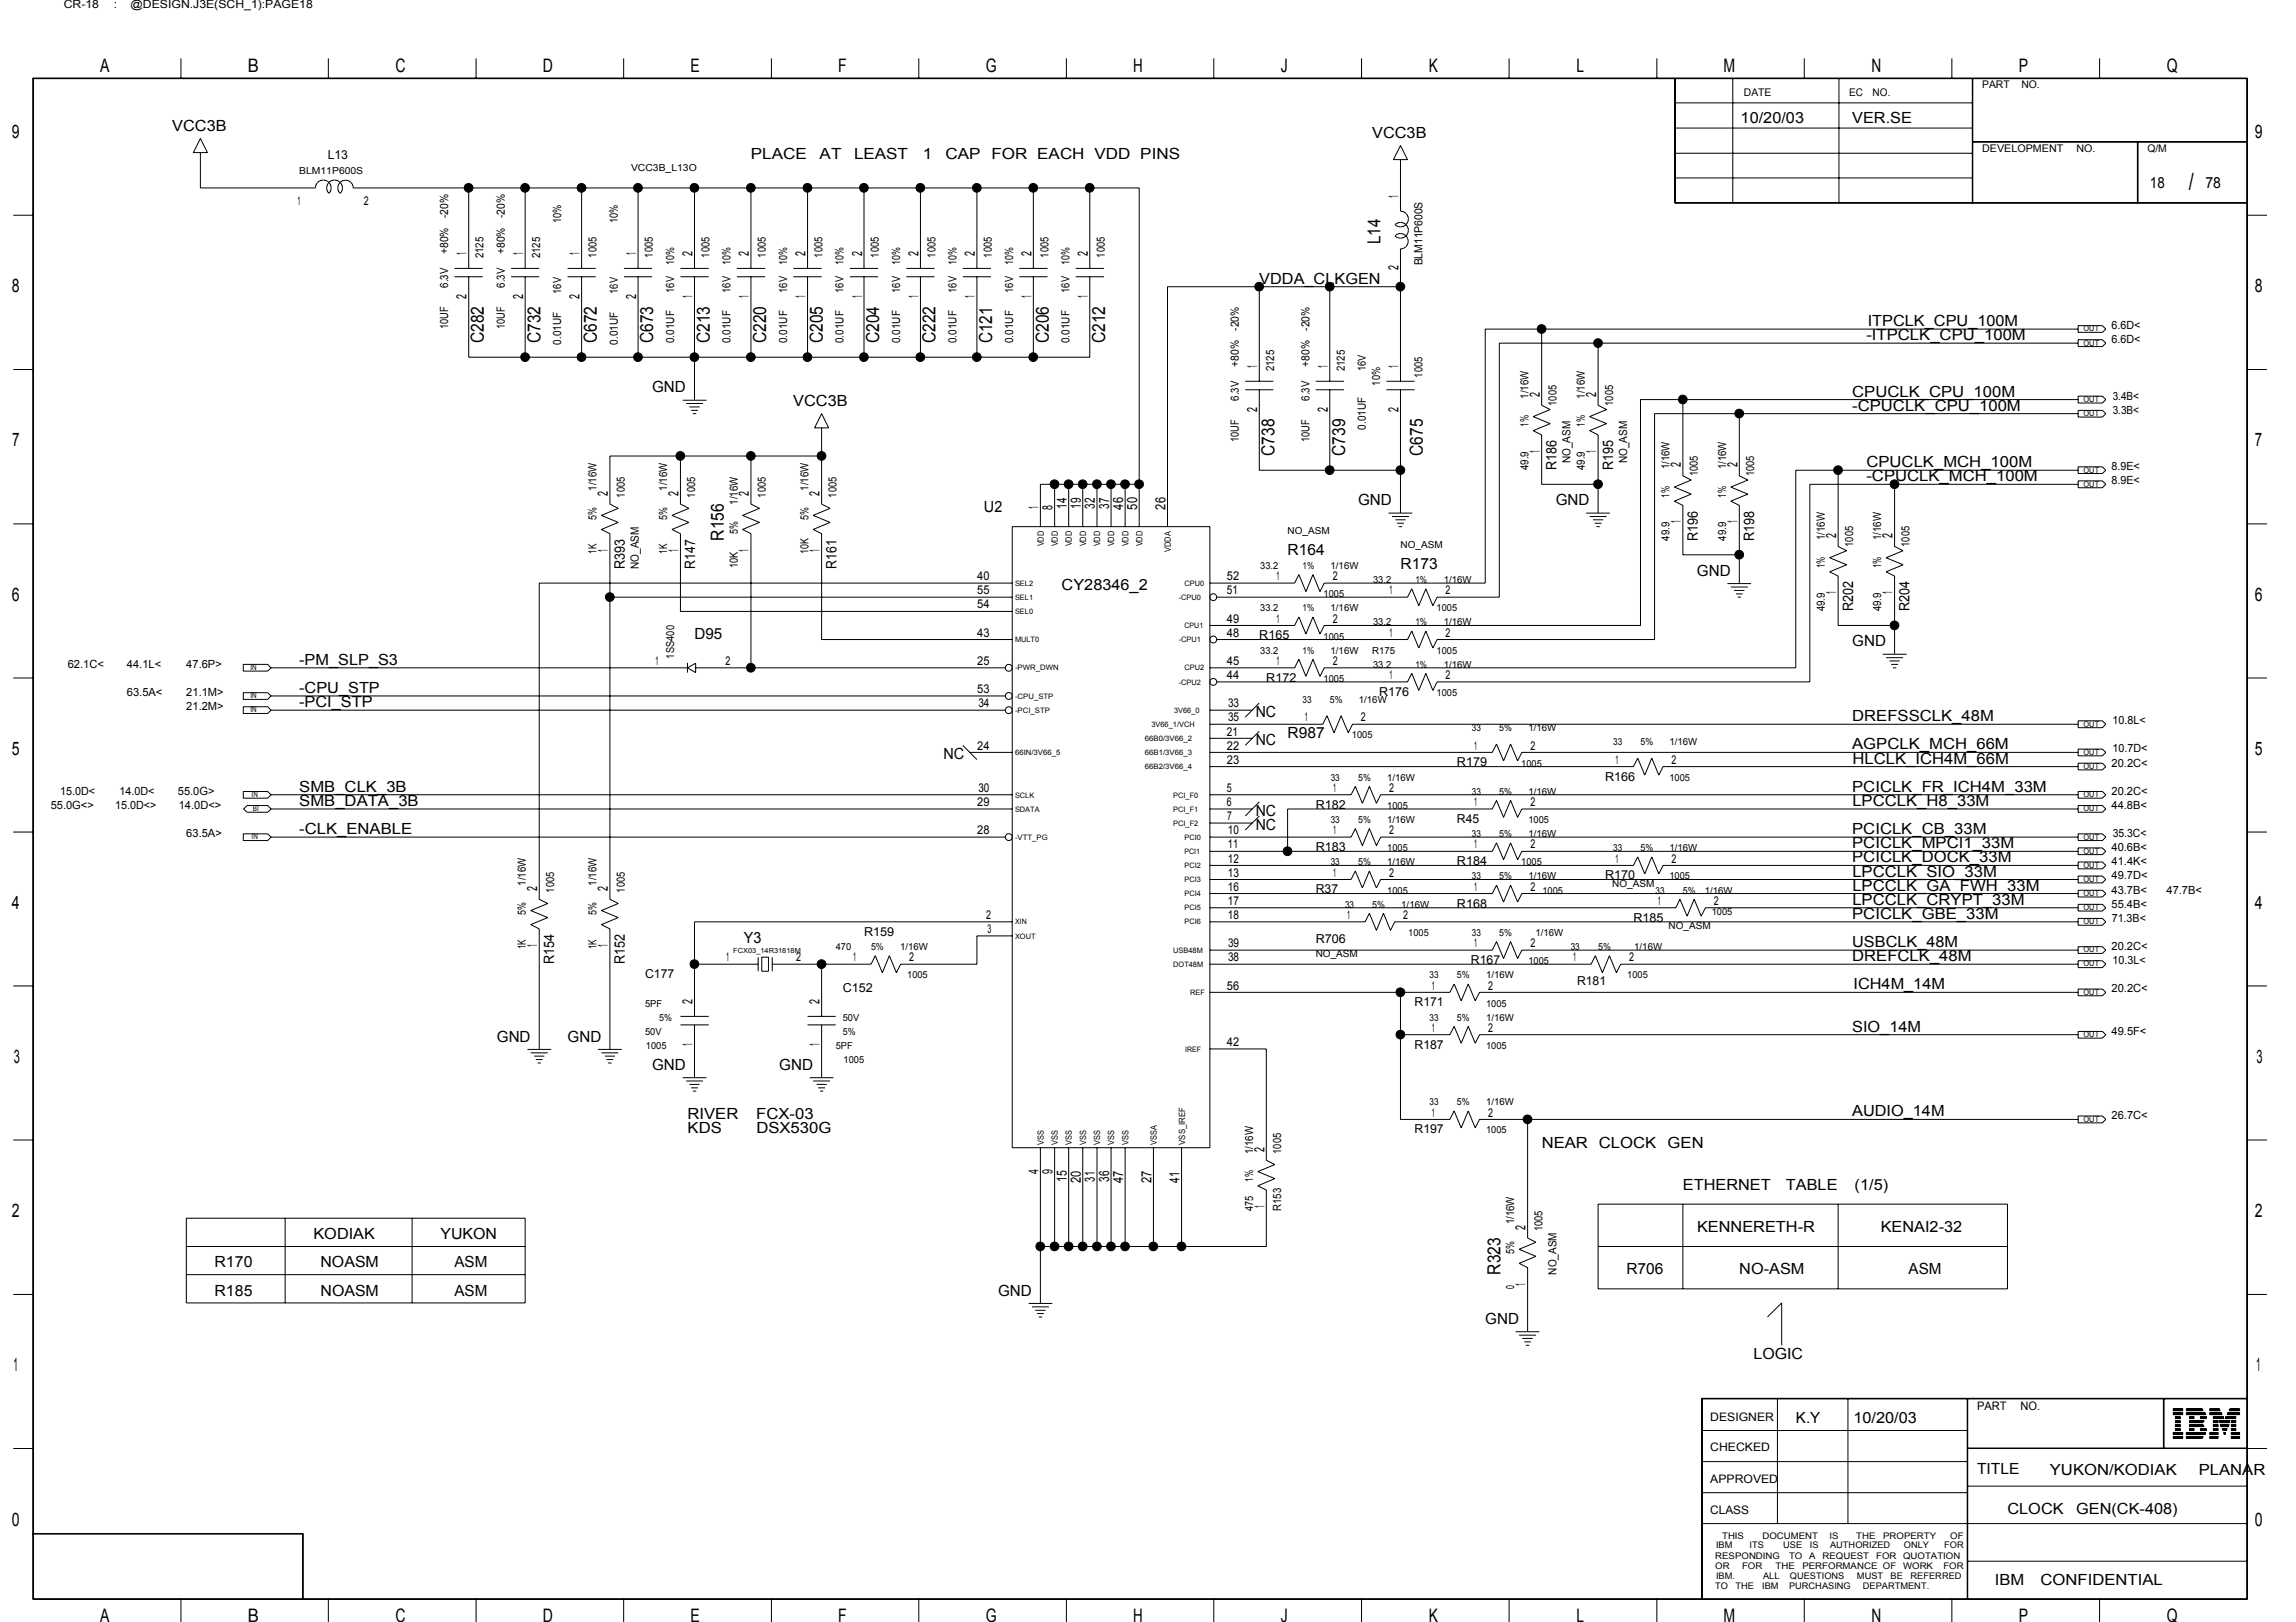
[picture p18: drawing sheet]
<svg xmlns="http://www.w3.org/2000/svg" width="297mm" height="210mm" viewBox="0 0 297 210" stroke-linecap="round" stroke-linejoin="round" font-family="sans-serif">
<defs><g id="words">
<text font-size="3.1" x="283.2" y="24.6">/</text>
<g font-size="2.4">
<text x="13" y="9.4">A</text>
<text x="32" y="9.4">B</text>
<text x="51.2" y="9.4">C</text>
<text x="70.2" y="9.4">D</text>
<text x="89.3" y="9.4">E</text>
<text x="108.4" y="9.4">F</text>
<text x="127.5" y="9.4">G</text>
<text x="146.6" y="9.4">H</text>
<text x="165.7" y="9.4">J</text>
<text x="184.8" y="9.4">K</text>
<text x="203.9" y="9.4">L</text>
<text x="223" y="9.4">M</text>
<text x="242.1" y="9.4">N</text>
<text x="261.2" y="9.4">P</text>
<text x="280.3" y="9.4">Q</text>
<text x="1.5" y="17.9">9</text>
<text x="291.7" y="17.9">9</text>
<text x="1.5" y="37.8">8</text>
<text x="291.7" y="37.8">8</text>
<text x="1.6" y="57.8">7</text>
<text x="291.7" y="57.8">7</text>
<text x="1.5" y="77.7">6</text>
<text x="291.7" y="77.7">6</text>
<text x="1.5" y="97.7">5</text>
<text x="291.7" y="97.7">5</text>
<text x="1.5" y="117.6">4</text>
<text x="291.7" y="117.6">4</text>
<text x="1.8" y="137.5">3</text>
<text x="291.9" y="137.5">3</text>
<text x="1.5" y="157.5">2</text>
<text x="291.7" y="157.5">2</text>
<text x="1.8" y="177.5">1</text>
<text x="291.9" y="177.5">1</text>
<text x="1.5" y="197.4">0</text>
<text x="291.7" y="197.4">0</text>
<text x="13" y="209.9">A</text>
<text x="32" y="209.9">B</text>
<text x="51.2" y="209.9">C</text>
<text x="70.2" y="209.9">D</text>
<text x="89.3" y="209.9">E</text>
<text x="108.4" y="209.9">F</text>
<text x="127.5" y="209.9">G</text>
<text x="146.6" y="209.9">H</text>
<text x="165.7" y="209.9">J</text>
<text x="184.8" y="209.9">K</text>
<text x="203.9" y="209.9">L</text>
<text x="223" y="209.9">M</text>
<text x="242.1" y="209.9">N</text>
<text x="261.2" y="209.9">P</text>
<text x="280.3" y="209.9">Q</text>
</g>
<g font-size="2.3">
<text x="178.6" y="31.6" transform="rotate(-90 178.6 31.6)">L14</text>
<text x="62.6" y="44.4" transform="rotate(-90 62.6 44.4)">C282</text>
<text x="69.9" y="44.4" transform="rotate(-90 69.9 44.4)">C732</text>
<text x="77.2" y="44.4" transform="rotate(-90 77.2 44.4)">C672</text>
<text x="84.5" y="44.4" transform="rotate(-90 84.5 44.4)">C673</text>
<text x="91.8" y="44.4" transform="rotate(-90 91.8 44.4)">C213</text>
<text x="99.1" y="44.4" transform="rotate(-90 99.1 44.4)">C220</text>
<text x="106.4" y="44.4" transform="rotate(-90 106.4 44.4)">C205</text>
<text x="113.7" y="44.4" transform="rotate(-90 113.7 44.4)">C204</text>
<text x="121" y="44.4" transform="rotate(-90 121 44.4)">C222</text>
<text x="128.4" y="44.4" transform="rotate(-90 128.4 44.4)">C121</text>
<text x="135.7" y="44.4" transform="rotate(-90 135.7 44.4)">C206</text>
<text x="143" y="44.4" transform="rotate(-90 143 44.4)">C212</text>
<text x="164.9" y="59" transform="rotate(-90 164.9 59)">C738</text>
<text x="174" y="59" transform="rotate(-90 174 59)">C739</text>
<text x="184.1" y="59" transform="rotate(-90 184.1 59)">C675</text>
<text x="93.7" y="70" transform="rotate(-90 93.7 70)">R156</text>
<text x="194.1" y="165" transform="rotate(-90 194.1 165)">R323</text>
</g>
<g font-size="2">
<text x="22.3" y="17">VCC3B</text>
<text x="177.5" y="17.9">VCC3B</text>
<text x="225.2" y="15.9">10/20/03</text>
<text x="239.6" y="15.9">VER.SE</text>
<text x="97.2" y="20.6">PLACE</text>
<text x="106" y="20.6">AT</text>
<text x="110.5" y="20.6">LEAST</text>
<text x="119.4" y="20.6">1</text>
<text x="122.3" y="20.6">CAP FOR EACH VDD PINS</text>
<text x="278.1" y="24.3">18</text>
<text x="285.3" y="24.3">78</text>
<text x="162.9" y="36.7">VDDA_CLKGEN</text>
<text x="241.5" y="44">-ITPCLK_CPU_100M</text>
<text x="241.6" y="42.2">ITPCLK_CPU_100M</text>
<text x="84.4" y="50.8">GND</text>
<text x="102.6" y="52.6">VCC3B</text>
<text x="239.6" y="51.3">CPUCLK_CPU_100M</text>
<text x="239.6" y="53.1">-CPUCLK_CPU_100M</text>
<text x="175.7" y="65.4">GND</text>
<text x="201.3" y="65.4">GND</text>
<text x="241.5" y="60.5">CPUCLK_MCH_100M</text>
<text x="241.5" y="62.3">-CPUCLK_MCH_100M</text>
<text x="127.3" y="66.3">U2</text>
<text x="166.6" y="71.8">R164</text>
<text x="137.3" y="76.3">CY28346_2</text>
<text x="181.2" y="73.6">R173</text>
<text x="219.5" y="74.5">GND</text>
<text x="89.8" y="82.7">D95</text>
<text x="239.6" y="83.7">GND</text>
<text x="38.7" y="89.7">-CPU_STP</text>
<text x="38.7" y="86">-PM_SLP_S3</text>
<text x="38.7" y="91.5">-PCI_STP</text>
<text x="162.5" y="92.8">NC</text>
<text x="166.6" y="95.5">R987</text>
<text x="239.6" y="93.3">DREFSSCLK_48M</text>
<text x="122" y="98.2">NC</text>
<text x="162.5" y="96.4">NC</text>
<text x="239.6" y="97">AGPCLK_MCH_66M</text>
<text x="239.6" y="98.8">HLCLK_ICH4M_66M</text>
<text x="38.7" y="107.9">-CLK_ENABLE</text>
<text x="38.7" y="104.3">SMB_DATA_3B</text>
<text x="38.7" y="102.5">SMB_CLK_3B</text>
<text x="162.5" y="105.5">NC</text>
<text x="162.5" y="107.4">NC</text>
<text x="239.6" y="108">PCICLK_CB_33M</text>
<text x="239.6" y="102.5">PCICLK_FR_ICH4M_33M</text>
<text x="239.6" y="104.3">LPCCLK_H8_33M</text>
<text x="239.6" y="111.6">PCICLK_DOCK_33M</text>
<text x="239.6" y="109.8">PCICLK_MPCI1_33M</text>
<text x="239.6" y="113.4">LPCCLK_SIO_33M</text>
<text x="239.6" y="118.9">PCICLK_GBE_33M</text>
<text x="239.6" y="115.3">LPCCLK_GA_FWH_33M</text>
<text x="239.6" y="117.1">LPCCLK_CRYPT_33M</text>
<text x="96.2" y="122">Y3</text>
<text x="239.6" y="122.6">USBCLK_48M</text>
<text x="239.6" y="124.4">DREFCLK_48M</text>
<text x="239.8" y="128">ICH4M_14M</text>
<text x="64.3" y="134.8">GND</text>
<text x="73.4" y="134.8">GND</text>
<text x="239.6" y="133.5">SIO_14M</text>
<text x="84.4" y="138.5">GND</text>
<text x="100.8" y="138.5">GND</text>
<text x="88.9" y="144.8">RIVER</text>
<text x="89" y="146.7">KDS</text>
<text x="97.8" y="144.8">FCX-03</text>
<text x="97.8" y="146.7">DSX530G</text>
<text x="199.5" y="148.5">NEAR</text>
<text x="206.9" y="148.5">CLOCK</text>
<text x="215.7" y="148.5">GEN</text>
<text x="239.6" y="144.5">AUDIO_14M</text>
<text x="217.7" y="154">ETHERNET</text>
<text x="231.1" y="154">TABLE</text>
<text x="239.9" y="154">(1/5)</text>
<text x="40.6" y="160.4">KODIAK</text>
<text x="57" y="160.4">YUKON</text>
<text x="219.6" y="159.4">KENNERETH-R</text>
<text x="243.3" y="159.4">KENAI2-32</text>
<text x="27.7" y="167.7">R185</text>
<text x="27.7" y="164">R170</text>
<text x="41.5" y="164">NOASM</text>
<text x="41.5" y="167.7">NOASM</text>
<text x="58.8" y="164">ASM</text>
<text x="58.8" y="167.7">ASM</text>
<text x="129.1" y="167.7">GND</text>
<text x="210.4" y="164.9">R706</text>
<text x="225" y="164.9">NO-ASM</text>
<text x="246.9" y="164.9">ASM</text>
<text x="192.1" y="171.3">GND</text>
<text x="226.9" y="175.9">LOGIC</text>
<text x="232.3" y="184.1">K.Y</text>
<text x="239.8" y="184.1">10/20/03</text>
<text x="255.8" y="190.8">TITLE</text>
<text x="265.2" y="190.9">YUKON/KODIAK</text>
<text x="284.5" y="190.9">PLANAR</text>
<text x="259.7" y="196">CLOCK</text>
<text x="268.6" y="196">GEN(CK-408)</text>
<text x="258.1" y="205.1">IBM</text>
<text x="264" y="205.1">CONFIDENTIAL</text>
</g>
<g font-size="1.9">
<text x="201.4" y="60.9" transform="rotate(-90 201.4 60.9)">R186</text>
<text x="208.7" y="60.9" transform="rotate(-90 208.7 60.9)">R195</text>
<text x="219.6" y="70" transform="rotate(-90 219.6 70)">R196</text>
<text x="226.9" y="70" transform="rotate(-90 226.9 70)">R198</text>
<text x="80.8" y="73.6" transform="rotate(-90 80.8 73.6)">R393</text>
<text x="90" y="73.6" transform="rotate(-90 90 73.6)">R147</text>
<text x="108.2" y="73.6" transform="rotate(-90 108.2 73.6)">R161</text>
<text x="239.7" y="79.1" transform="rotate(-90 239.7 79.1)">R202</text>
<text x="247" y="79.1" transform="rotate(-90 247 79.1)">R204</text>
<text x="71.7" y="124.8" transform="rotate(-90 71.7 124.8)">R154</text>
<text x="80.8" y="124.8" transform="rotate(-90 80.8 124.8)">R152</text>
</g>
<g font-size="1.8">
<text x="180.9" y="25.7" transform="rotate(-90 180.9 25.7)">1</text>
<text x="60.4" y="33" transform="rotate(-90 60.4 33)">1</text>
<text x="67.7" y="33" transform="rotate(-90 67.7 33)">1</text>
<text x="75" y="33" transform="rotate(-90 75 33)">1</text>
<text x="82.3" y="33" transform="rotate(-90 82.3 33)">1</text>
<text x="89.6" y="33.1" transform="rotate(-90 89.6 33.1)">2</text>
<text x="96.9" y="33.1" transform="rotate(-90 96.9 33.1)">2</text>
<text x="104.2" y="33.1" transform="rotate(-90 104.2 33.1)">2</text>
<text x="111.5" y="33.1" transform="rotate(-90 111.5 33.1)">2</text>
<text x="118.8" y="33.1" transform="rotate(-90 118.8 33.1)">2</text>
<text x="126.1" y="33.1" transform="rotate(-90 126.1 33.1)">2</text>
<text x="133.4" y="33.1" transform="rotate(-90 133.4 33.1)">2</text>
<text x="140.7" y="33.1" transform="rotate(-90 140.7 33.1)">2</text>
<text x="180.9" y="35" transform="rotate(-90 180.9 35)">2</text>
<text x="60.4" y="38.6" transform="rotate(-90 60.4 38.6)">2</text>
<text x="67.7" y="38.6" transform="rotate(-90 67.7 38.6)">2</text>
<text x="75" y="38.6" transform="rotate(-90 75 38.6)">2</text>
<text x="82.3" y="38.6" transform="rotate(-90 82.3 38.6)">2</text>
<text x="89.6" y="38.5" transform="rotate(-90 89.6 38.5)">1</text>
<text x="96.9" y="38.5" transform="rotate(-90 96.9 38.5)">1</text>
<text x="104.2" y="38.5" transform="rotate(-90 104.2 38.5)">1</text>
<text x="111.5" y="38.5" transform="rotate(-90 111.5 38.5)">1</text>
<text x="118.8" y="38.5" transform="rotate(-90 118.8 38.5)">1</text>
<text x="126.1" y="38.5" transform="rotate(-90 126.1 38.5)">1</text>
<text x="133.4" y="38.5" transform="rotate(-90 133.4 38.5)">1</text>
<text x="140.7" y="38.5" transform="rotate(-90 140.7 38.5)">1</text>
<text x="162.7" y="47.6" transform="rotate(-90 162.7 47.6)">1</text>
<text x="171.8" y="47.6" transform="rotate(-90 171.8 47.6)">1</text>
<text x="180.9" y="47.6" transform="rotate(-90 180.9 47.6)">1</text>
<text x="162.7" y="53.3" transform="rotate(-90 162.7 53.3)">2</text>
<text x="171.8" y="53.3" transform="rotate(-90 171.8 53.3)">2</text>
<text x="180.9" y="53.3" transform="rotate(-90 180.9 53.3)">2</text>
<text x="199.2" y="51.4" transform="rotate(-90 199.2 51.4)">2</text>
<text x="206.5" y="51.4" transform="rotate(-90 206.5 51.4)">2</text>
<text x="199.2" y="58.6" transform="rotate(-90 199.2 58.6)">1</text>
<text x="206.5" y="58.6" transform="rotate(-90 206.5 58.6)">1</text>
<text x="78.6" y="64.1" transform="rotate(-90 78.6 64.1)">2</text>
<text x="87.8" y="64.1" transform="rotate(-90 87.8 64.1)">2</text>
<text x="96.9" y="64.1" transform="rotate(-90 96.9 64.1)">2</text>
<text x="106" y="64.1" transform="rotate(-90 106 64.1)">2</text>
<text x="134.3" y="65.8" transform="rotate(-90 134.3 65.8)">1</text>
<text x="136.2" y="66" transform="rotate(-90 136.2 66)">8</text>
<text x="138" y="65.8" transform="rotate(-90 138 65.8)">14</text>
<text x="139.8" y="65.8" transform="rotate(-90 139.8 65.8)">19</text>
<text x="141.6" y="65.8" transform="rotate(-90 141.6 65.8)">32</text>
<text x="143.5" y="65.8" transform="rotate(-90 143.5 65.8)">37</text>
<text x="145.3" y="66" transform="rotate(-90 145.3 66)">46</text>
<text x="147.1" y="66" transform="rotate(-90 147.1 66)">50</text>
<text x="150.8" y="66" transform="rotate(-90 150.8 66)">26</text>
<text x="217.4" y="60.5" transform="rotate(-90 217.4 60.5)">2</text>
<text x="224.8" y="60.5" transform="rotate(-90 224.8 60.5)">2</text>
<text x="78.6" y="71.4" transform="rotate(-90 78.6 71.4)">1</text>
<text x="87.8" y="71.4" transform="rotate(-90 87.8 71.4)">1</text>
<text x="96.9" y="71.4" transform="rotate(-90 96.9 71.4)">1</text>
<text x="106" y="71.4" transform="rotate(-90 106 71.4)">1</text>
<text x="217.4" y="67.7" transform="rotate(-90 217.4 67.7)">1</text>
<text x="224.8" y="67.7" transform="rotate(-90 224.8 67.7)">1</text>
<text x="237.6" y="69.6" transform="rotate(-90 237.6 69.6)">2</text>
<text x="244.9" y="69.6" transform="rotate(-90 244.9 69.6)">2</text>
<text x="237.6" y="76.9" transform="rotate(-90 237.6 76.9)">1</text>
<text x="244.9" y="76.9" transform="rotate(-90 244.9 76.9)">1</text>
<text x="69.5" y="115.3" transform="rotate(-90 69.5 115.3)">2</text>
<text x="78.6" y="115.3" transform="rotate(-90 78.6 115.3)">2</text>
<text x="69.5" y="122.5" transform="rotate(-90 69.5 122.5)">1</text>
<text x="78.6" y="122.5" transform="rotate(-90 78.6 122.5)">1</text>
<text x="89.6" y="129.9" transform="rotate(-90 89.6 129.9)">2</text>
<text x="106" y="129.9" transform="rotate(-90 106 129.9)">2</text>
<text x="89.6" y="135.3" transform="rotate(-90 89.6 135.3)">1</text>
<text x="106" y="135.3" transform="rotate(-90 106 135.3)">1</text>
<text x="163.6" y="149.1" transform="rotate(-90 163.6 149.1)">2</text>
<text x="134.3" y="151.9" transform="rotate(-90 134.3 151.9)">4</text>
<text x="136.2" y="151.9" transform="rotate(-90 136.2 151.9)">9</text>
<text x="138" y="152.9" transform="rotate(-90 138 152.9)">15</text>
<text x="139.8" y="153.1" transform="rotate(-90 139.8 153.1)">20</text>
<text x="141.6" y="152.9" transform="rotate(-90 141.6 152.9)">31</text>
<text x="143.5" y="152.9" transform="rotate(-90 143.5 152.9)">36</text>
<text x="145.3" y="153.1" transform="rotate(-90 145.3 153.1)">47</text>
<text x="149" y="153.1" transform="rotate(-90 149 153.1)">27</text>
<text x="152.6" y="153.1" transform="rotate(-90 152.6 153.1)">41</text>
<text x="163.6" y="156.3" transform="rotate(-90 163.6 156.3)">1</text>
<text x="197.4" y="159.1" transform="rotate(-90 197.4 159.1)">2</text>
<text x="197.4" y="166.4" transform="rotate(-90 197.4 166.4)">1</text>
</g>
<g font-size="1.6">
<text x="42.4" y="20.6">L13</text>
<text x="38.5" y="26.5">1</text>
<text x="47.1" y="26.5">2</text>
<text x="126.4" y="76.9">55</text>
<text x="126.4" y="75.1">40</text>
<text x="158.7" y="75.1">52</text>
<text x="158.7" y="76.9">51</text>
<text x="165.2" y="75.1">1</text>
<text x="172.4" y="75.1">2</text>
<text x="179.8" y="76.9">1</text>
<text x="187" y="76.9">2</text>
<text x="126.4" y="78.7">54</text>
<text x="126.4" y="82.4">43</text>
<text x="158.7" y="80.6">49</text>
<text x="158.7" y="82.4">48</text>
<text x="162.9" y="82.7">R165</text>
<text x="165.2" y="80.6">1</text>
<text x="172.4" y="80.6">2</text>
<text x="179.8" y="82.4">1</text>
<text x="187" y="82.4">2</text>
<text x="84.8" y="86">1</text>
<text x="93.9" y="86">2</text>
<text x="126.4" y="89.7">53</text>
<text x="126.4" y="86">25</text>
<text x="158.7" y="86">45</text>
<text x="158.7" y="87.9">44</text>
<text x="163.8" y="88.2">R172</text>
<text x="165.2" y="86">1</text>
<text x="172.4" y="86">2</text>
<text x="179.8" y="87.9">1</text>
<text x="187" y="87.9">2</text>
<text x="126.6" y="91.5">34</text>
<text x="158.7" y="95.2">21</text>
<text x="158.9" y="91.5">33</text>
<text x="158.9" y="93.4">35</text>
<text x="168.8" y="93.4">1</text>
<text x="176.1" y="93.4">2</text>
<text x="178.4" y="90">R176</text>
<text x="126.4" y="97">24</text>
<text x="158.7" y="98.8">23</text>
<text x="158.7" y="97">22</text>
<text x="188.5" y="99.2">R179</text>
<text x="190.7" y="97">1</text>
<text x="198" y="97">2</text>
<text x="207.7" y="101">R166</text>
<text x="209" y="98.8">1</text>
<text x="216.3" y="98.8">2</text>
<text x="126.4" y="104.3">29</text>
<text x="126.4" y="108">28</text>
<text x="126.6" y="102.5">30</text>
<text x="158.7" y="104.3">6</text>
<text x="158.7" y="102.5">5</text>
<text x="158.7" y="106.2">7</text>
<text x="158.9" y="108">10</text>
<text x="170.2" y="104.7">R182</text>
<text x="172.5" y="102.5">1</text>
<text x="172.5" y="108">1</text>
<text x="179.7" y="102.5">2</text>
<text x="179.7" y="108">2</text>
<text x="188.5" y="106.5">R45</text>
<text x="190.7" y="104.3">1</text>
<text x="198" y="104.3">2</text>
<text x="158.9" y="113.5">13</text>
<text x="158.9" y="111.6">12</text>
<text x="158.9" y="109.8">11</text>
<text x="170.2" y="110.2">R183</text>
<text x="172.5" y="113.5">1</text>
<text x="179.7" y="113.5">2</text>
<text x="188.5" y="112">R184</text>
<text x="190.7" y="109.8">1</text>
<text x="198" y="109.8">2</text>
<text x="207.7" y="113.8">R170</text>
<text x="209" y="111.6">1</text>
<text x="216.3" y="111.6">2</text>
<text x="127.6" y="118.9">2</text>
<text x="158.9" y="118.9">18</text>
<text x="158.9" y="117.1">17</text>
<text x="158.9" y="115.3">16</text>
<text x="170.2" y="115.6">R37</text>
<text x="174.3" y="118.9">1</text>
<text x="181.5" y="118.9">2</text>
<text x="188.5" y="117.5">R168</text>
<text x="190.7" y="115.3">1</text>
<text x="198" y="115.3">2</text>
<text x="211.3" y="119.3">R185</text>
<text x="214.5" y="117.1">1</text>
<text x="221.7" y="117.1">2</text>
<text x="93.9" y="124.4">1</text>
<text x="103" y="124.4">2</text>
<text x="110.4" y="124.4">1</text>
<text x="111.8" y="121.1">R159</text>
<text x="117.6" y="124.4">2</text>
<text x="127.7" y="120.8">3</text>
<text x="158.9" y="122.6">39</text>
<text x="158.9" y="124.4">38</text>
<text x="170.2" y="122">R706</text>
<text x="190.3" y="124.8">R167</text>
<text x="190.7" y="122.6">1</text>
<text x="198" y="122.6">2</text>
<text x="203.5" y="124.4">1</text>
<text x="210.8" y="124.4">2</text>
<text x="83.5" y="126.6">C177</text>
<text x="109" y="128.4">C152</text>
<text x="158.7" y="128.1">56</text>
<text x="183" y="130.2">R171</text>
<text x="185.2" y="128.1">1</text>
<text x="192.5" y="128.1">2</text>
<text x="204" y="127.5">R181</text>
<text x="158.7" y="135.4">42</text>
<text x="183" y="135.7">R187</text>
<text x="185.2" y="133.5">1</text>
<text x="192.5" y="133.5">2</text>
<text x="183" y="146.7">R197</text>
<text x="185.2" y="144.5">1</text>
<text x="192.5" y="144.5">2</text>
</g>
<g font-size="1.5">
<text x="8.3" y="1">CR-18</text>
<text x="14.7" y="1">:</text>
<text x="16.9" y="1">@DESIGN.J3E(SCH_1):PAGE18</text>
<text x="58" y="28.2" transform="rotate(-90 58 28.2)">-20%</text>
<text x="65.3" y="28.2" transform="rotate(-90 65.3 28.2)">-20%</text>
<text x="72.6" y="28.9" transform="rotate(-90 72.6 28.9)">10%</text>
<text x="79.9" y="28.9" transform="rotate(-90 79.9 28.9)">10%</text>
<text x="58" y="32.9" transform="rotate(-90 58 32.9)">+80%</text>
<text x="62.6" y="33.4" transform="rotate(-90 62.6 33.4)">2125</text>
<text x="65.3" y="32.9" transform="rotate(-90 65.3 32.9)">+80%</text>
<text x="69.9" y="33.4" transform="rotate(-90 69.9 33.4)">2125</text>
<text x="77.2" y="33.3" transform="rotate(-90 77.2 33.3)">1005</text>
<text x="84.5" y="33.3" transform="rotate(-90 84.5 33.3)">1005</text>
<text x="87.2" y="34.2" transform="rotate(-90 87.2 34.2)">10%</text>
<text x="91.8" y="33.3" transform="rotate(-90 91.8 33.3)">1005</text>
<text x="94.5" y="34.2" transform="rotate(-90 94.5 34.2)">10%</text>
<text x="99.1" y="33.3" transform="rotate(-90 99.1 33.3)">1005</text>
<text x="101.8" y="34.2" transform="rotate(-90 101.8 34.2)">10%</text>
<text x="106.4" y="33.3" transform="rotate(-90 106.4 33.3)">1005</text>
<text x="109.1" y="34.2" transform="rotate(-90 109.1 34.2)">10%</text>
<text x="113.7" y="33.3" transform="rotate(-90 113.7 33.3)">1005</text>
<text x="116.5" y="34.2" transform="rotate(-90 116.5 34.2)">10%</text>
<text x="121" y="33.3" transform="rotate(-90 121 33.3)">1005</text>
<text x="123.8" y="34.2" transform="rotate(-90 123.8 34.2)">10%</text>
<text x="128.3" y="33.3" transform="rotate(-90 128.3 33.3)">1005</text>
<text x="131.1" y="34.2" transform="rotate(-90 131.1 34.2)">10%</text>
<text x="135.6" y="33.3" transform="rotate(-90 135.6 33.3)">1005</text>
<text x="138.4" y="34.2" transform="rotate(-90 138.4 34.2)">10%</text>
<text x="142.9" y="33.3" transform="rotate(-90 142.9 33.3)">1005</text>
<text x="184" y="34.4" transform="rotate(-90 184 34.4)">BLM11P600S</text>
<text x="58" y="37.3" transform="rotate(-90 58 37.3)">6.3V</text>
<text x="65.3" y="37.3" transform="rotate(-90 65.3 37.3)">6.3V</text>
<text x="72.6" y="38" transform="rotate(-90 72.6 38)">16V</text>
<text x="79.9" y="38" transform="rotate(-90 79.9 38)">16V</text>
<text x="87.2" y="37.9" transform="rotate(-90 87.2 37.9)">16V</text>
<text x="94.5" y="37.9" transform="rotate(-90 94.5 37.9)">16V</text>
<text x="101.8" y="37.9" transform="rotate(-90 101.8 37.9)">16V</text>
<text x="109.1" y="37.9" transform="rotate(-90 109.1 37.9)">16V</text>
<text x="116.5" y="37.9" transform="rotate(-90 116.5 37.9)">16V</text>
<text x="123.8" y="37.9" transform="rotate(-90 123.8 37.9)">16V</text>
<text x="131.1" y="37.9" transform="rotate(-90 131.1 37.9)">16V</text>
<text x="138.4" y="37.9" transform="rotate(-90 138.4 37.9)">16V</text>
<text x="58" y="42.6" transform="rotate(-90 58 42.6)">10UF</text>
<text x="65.3" y="42.6" transform="rotate(-90 65.3 42.6)">10UF</text>
<text x="72.6" y="44.6" transform="rotate(-90 72.6 44.6)">0.01UF</text>
<text x="79.9" y="44.6" transform="rotate(-90 79.9 44.6)">0.01UF</text>
<text x="87.2" y="44.4" transform="rotate(-90 87.2 44.4)">0.01UF</text>
<text x="94.5" y="44.4" transform="rotate(-90 94.5 44.4)">0.01UF</text>
<text x="101.8" y="44.4" transform="rotate(-90 101.8 44.4)">0.01UF</text>
<text x="109.1" y="44.4" transform="rotate(-90 109.1 44.4)">0.01UF</text>
<text x="116.5" y="44.4" transform="rotate(-90 116.5 44.4)">0.01UF</text>
<text x="123.8" y="44.4" transform="rotate(-90 123.8 44.4)">0.01UF</text>
<text x="131.1" y="44.4" transform="rotate(-90 131.1 44.4)">0.01UF</text>
<text x="138.4" y="44.4" transform="rotate(-90 138.4 44.4)">0.01UF</text>
<text x="160.3" y="47.5" transform="rotate(-90 160.3 47.5)">+80%</text>
<text x="160.3" y="42.8" transform="rotate(-90 160.3 42.8)">-20%</text>
<text x="169.4" y="47.5" transform="rotate(-90 169.4 47.5)">+80%</text>
<text x="169.4" y="42.8" transform="rotate(-90 169.4 42.8)">-20%</text>
<text x="273.2" y="42.6">6.6D&lt;</text>
<text x="273.2" y="44.4">6.6D&lt;</text>
<text x="160.3" y="51.9" transform="rotate(-90 160.3 51.9)">6.3V</text>
<text x="164.8" y="48.1" transform="rotate(-90 164.8 48.1)">2125</text>
<text x="169.4" y="51.9" transform="rotate(-90 169.4 51.9)">6.3V</text>
<text x="174" y="48.1" transform="rotate(-90 174 48.1)">2125</text>
<text x="176.7" y="48.1" transform="rotate(-90 176.7 48.1)">16V</text>
<text x="178.5" y="49.9" transform="rotate(-90 178.5 49.9)">10%</text>
<text x="184" y="48.9" transform="rotate(-90 184 48.9)">1005</text>
<text x="197.7" y="51.6" transform="rotate(-90 197.7 51.6)">1/16W</text>
<text x="201.4" y="52.5" transform="rotate(-90 201.4 52.5)">1005</text>
<text x="205" y="51.6" transform="rotate(-90 205 51.6)">1/16W</text>
<text x="208.7" y="52.5" transform="rotate(-90 208.7 52.5)">1005</text>
<text x="273.3" y="51.7">3.4B&lt;</text>
<text x="273.3" y="53.5">3.3B&lt;</text>
<text x="160.3" y="57.2" transform="rotate(-90 160.3 57.2)">10UF</text>
<text x="169.4" y="57.2" transform="rotate(-90 169.4 57.2)">10UF</text>
<text x="176.7" y="55.6" transform="rotate(-90 176.7 55.6)">0.01UF</text>
<text x="197.7" y="55.3" transform="rotate(-90 197.7 55.3)">1%</text>
<text x="203.2" y="59.9" transform="rotate(-90 203.2 59.9)">NO_ASM</text>
<text x="205" y="55.3" transform="rotate(-90 205 55.3)">1%</text>
<text x="210.5" y="59.9" transform="rotate(-90 210.5 59.9)">NO_ASM</text>
<text x="77.2" y="63.5" transform="rotate(-90 77.2 63.5)">1/16W</text>
<text x="80.8" y="64.4" transform="rotate(-90 80.8 64.4)">1005</text>
<text x="86.3" y="63.5" transform="rotate(-90 86.3 63.5)">1/16W</text>
<text x="90" y="64.4" transform="rotate(-90 90 64.4)">1005</text>
<text x="95.4" y="65.3" transform="rotate(-90 95.4 65.3)">1/16W</text>
<text x="99.1" y="64.4" transform="rotate(-90 99.1 64.4)">1005</text>
<text x="104.6" y="63.5" transform="rotate(-90 104.6 63.5)">1/16W</text>
<text x="108.2" y="64.4" transform="rotate(-90 108.2 64.4)">1005</text>
<text x="197.7" y="60.9" transform="rotate(-90 197.7 60.9)">49.9</text>
<text x="205" y="60.9" transform="rotate(-90 205 60.9)">49.9</text>
<text x="216" y="64.4" transform="rotate(-90 216 64.4)">1%</text>
<text x="216" y="60.7" transform="rotate(-90 216 60.7)">1/16W</text>
<text x="219.6" y="61.7" transform="rotate(-90 219.6 61.7)">1005</text>
<text x="223.3" y="64.4" transform="rotate(-90 223.3 64.4)">1%</text>
<text x="223.3" y="60.7" transform="rotate(-90 223.3 60.7)">1/16W</text>
<text x="226.9" y="61.7" transform="rotate(-90 226.9 61.7)">1005</text>
<text x="273.2" y="60.9">8.9E&lt;</text>
<text x="273.2" y="62.7">8.9E&lt;</text>
<text x="77.2" y="71.7" transform="rotate(-90 77.2 71.7)">1K</text>
<text x="77.2" y="67.2" transform="rotate(-90 77.2 67.2)">5%</text>
<text x="86.3" y="71.7" transform="rotate(-90 86.3 71.7)">1K</text>
<text x="86.3" y="67.2" transform="rotate(-90 86.3 67.2)">5%</text>
<text x="95.4" y="69.1" transform="rotate(-90 95.4 69.1)">5%</text>
<text x="104.6" y="71.7" transform="rotate(-90 104.6 71.7)">10K</text>
<text x="104.6" y="67.2" transform="rotate(-90 104.6 67.2)">5%</text>
<text x="216" y="70" transform="rotate(-90 216 70)">49.9</text>
<text x="223.3" y="70" transform="rotate(-90 223.3 70)">49.9</text>
<text x="236.1" y="69.9" transform="rotate(-90 236.1 69.9)">1/16W</text>
<text x="239.7" y="70.8" transform="rotate(-90 239.7 70.8)">1005</text>
<text x="243.4" y="69.9" transform="rotate(-90 243.4 69.9)">1/16W</text>
<text x="247" y="70.8" transform="rotate(-90 247 70.8)">1005</text>
<text x="82.7" y="73.6" transform="rotate(-90 82.7 73.6)">NO_ASM</text>
<text x="95.4" y="73.5" transform="rotate(-90 95.4 73.5)">10K</text>
<text x="236.1" y="73.5" transform="rotate(-90 236.1 73.5)">1%</text>
<text x="243.4" y="73.5" transform="rotate(-90 243.4 73.5)">1%</text>
<text x="236.1" y="79.1" transform="rotate(-90 236.1 79.1)">49.9</text>
<text x="243.4" y="79.1" transform="rotate(-90 243.4 79.1)">49.9</text>
<text x="8.8" y="86.4">62.1C&lt;</text>
<text x="16.4" y="86.4">44.1L&lt;</text>
<text x="24.1" y="86.4">47.6P&gt;</text>
<text x="16.4" y="90.1">63.5A&lt;</text>
<text x="24.1" y="91.9">21.2M&gt;</text>
<text x="24.1" y="90.1">21.1M&gt;</text>
<text x="273.3" y="93.7">10.8L&lt;</text>
<text x="273.2" y="99.2">20.2C&lt;</text>
<text x="273.3" y="97.4">10.7D&lt;</text>
<text x="6.6" y="104.7">55.0G&lt;&gt;</text>
<text x="7.8" y="102.8">15.0D&lt;</text>
<text x="14.9" y="104.7">15.0D&lt;&gt;</text>
<text x="15.5" y="102.8">14.0D&lt;</text>
<text x="23" y="102.8">55.0G&gt;</text>
<text x="23.1" y="104.7">14.0D&lt;&gt;</text>
<text x="273.2" y="104.7">44.8B&lt;</text>
<text x="273.2" y="102.8">20.2C&lt;</text>
<text x="24.1" y="108.3">63.5A&gt;</text>
<text x="273.2" y="113.8">49.7D&lt;</text>
<text x="273.2" y="110.2">40.6B&lt;</text>
<text x="273.2" y="112">41.4K&lt;</text>
<text x="273.3" y="108.3">35.3C&lt;</text>
<text x="68" y="118.4" transform="rotate(-90 68 118.4)">5%</text>
<text x="68" y="114.6" transform="rotate(-90 68 114.6)">1/16W</text>
<text x="71.7" y="115.5" transform="rotate(-90 71.7 115.5)">1005</text>
<text x="77.2" y="118.4" transform="rotate(-90 77.2 118.4)">5%</text>
<text x="77.2" y="114.6" transform="rotate(-90 77.2 114.6)">1/16W</text>
<text x="80.8" y="115.5" transform="rotate(-90 80.8 115.5)">1005</text>
<text x="273.2" y="117.5">55.4B&lt;</text>
<text x="273.2" y="115.6">43.7B&lt;</text>
<text x="273.2" y="119.3">71.3B&lt;</text>
<text x="280.3" y="115.6">47.7B&lt;</text>
<text x="68" y="122.9" transform="rotate(-90 68 122.9)">1K</text>
<text x="77.2" y="122.9" transform="rotate(-90 77.2 122.9)">1K</text>
<text x="273.2" y="123">20.2C&lt;</text>
<text x="273.3" y="124.8">10.3L&lt;</text>
<text x="273.2" y="128.4">20.2C&lt;</text>
<text x="273.2" y="133.9">49.5F&lt;</text>
<text x="162.1" y="149.3" transform="rotate(-90 162.1 149.3)">1/16W</text>
<text x="165.8" y="149.3" transform="rotate(-90 165.8 149.3)">1005</text>
<text x="273.2" y="144.9">26.7C&lt;</text>
<text x="162.1" y="153" transform="rotate(-90 162.1 153)">1%</text>
<text x="162.1" y="156.7" transform="rotate(-90 162.1 156.7)">475</text>
<text x="165.8" y="156.7" transform="rotate(-90 165.8 156.7)">R153</text>
<text x="195.9" y="158.5" transform="rotate(-90 195.9 158.5)">1/16W</text>
<text x="199.6" y="159.4" transform="rotate(-90 199.6 159.4)">1005</text>
<text x="195.9" y="166.8" transform="rotate(-90 195.9 166.8)">0</text>
<text x="195.9" y="162.2" transform="rotate(-90 195.9 162.2)">5%</text>
<text x="201.4" y="165" transform="rotate(-90 201.4 165)">NO_ASM</text>
<text x="221.3" y="183.8">DESIGNER</text>
<text x="255.8" y="182.5">PART</text>
<text x="261.4" y="182.5">NO.</text>
<text x="221.3" y="191.9">APPROVED</text>
<text x="221.3" y="187.8">CHECKED</text>
<text x="221.3" y="195.9">CLASS</text>
</g>
<g font-size="1.4">
<text x="256.4" y="11.4">PART</text>
<text x="261.5" y="11.4">NO.</text>
<text x="225.6" y="12.4">DATE</text>
<text x="239.2" y="12.4">EC</text>
<text x="242.3" y="12.4">NO.</text>
<text x="256.4" y="19.7">DEVELOPMENT</text>
<text x="268.6" y="19.7">NO.</text>
<text x="277.8" y="19.7">Q/M</text>
<text x="87.2" y="85.2" transform="rotate(-90 87.2 85.2)">1SS400</text>
</g>
<g font-size="1.3">
<text x="38.7" y="22.5">BLM11P600S</text>
<text x="81.6" y="22.1">VCC3B_L13O</text>
<text x="166.6" y="69.1">NO_ASM</text>
<text x="181.2" y="70.9">NO_ASM</text>
<text x="163" y="73.6">33.2</text>
<text x="168.5" y="73.6">1%</text>
<text x="171.2" y="77.3">1005</text>
<text x="172.1" y="73.6">1/16W</text>
<text x="177.6" y="75.5">33.2</text>
<text x="183.1" y="75.5">1%</text>
<text x="186.8" y="75.5">1/16W</text>
<text x="163" y="79.1">33.2</text>
<text x="168.5" y="79.1">1%</text>
<text x="171.2" y="82.8">1005</text>
<text x="172.1" y="79.1">1/16W</text>
<text x="177.6" y="80.9">33.2</text>
<text x="183.1" y="80.9">1%</text>
<text x="185.9" y="79.1">1005</text>
<text x="186.8" y="80.9">1/16W</text>
<text x="163" y="84.6">33.2</text>
<text x="168.5" y="84.6">1%</text>
<text x="171.2" y="88.2">1005</text>
<text x="172.1" y="84.6">1/16W</text>
<text x="177.5" y="84.6">R175</text>
<text x="177.6" y="86.4">33.2</text>
<text x="183.1" y="86.4">1%</text>
<text x="185.9" y="84.6">1005</text>
<text x="186.8" y="86.4">1/16W</text>
<text x="168.5" y="91">33</text>
<text x="172" y="91">5%</text>
<text x="174.9" y="95.5">1005</text>
<text x="175.8" y="91">1/16W</text>
<text x="185.9" y="90.1">1005</text>
<text x="190.4" y="94.6">33</text>
<text x="194" y="94.6">5%</text>
<text x="197.7" y="94.6">1/16W</text>
<text x="172.2" y="101">33</text>
<text x="175.7" y="101">5%</text>
<text x="179.5" y="101">1/16W</text>
<text x="196.8" y="99.2">1005</text>
<text x="208.7" y="96.5">33</text>
<text x="212.2" y="96.5">5%</text>
<text x="216" y="101">1005</text>
<text x="216" y="96.5">1/16W</text>
<text x="172.2" y="106.5">33</text>
<text x="175.7" y="106.5">5%</text>
<text x="179.5" y="104.7">1005</text>
<text x="179.5" y="106.5">1/16W</text>
<text x="190.4" y="102.8">33</text>
<text x="194" y="102.8">5%</text>
<text x="197.7" y="106.5">1005</text>
<text x="197.7" y="102.8">1/16W</text>
<text x="172.2" y="112">33</text>
<text x="175.7" y="112">5%</text>
<text x="179.5" y="110.2">1005</text>
<text x="179.5" y="112">1/16W</text>
<text x="190.4" y="113.8">33</text>
<text x="190.4" y="108.3">33</text>
<text x="194" y="113.8">5%</text>
<text x="194" y="108.3">5%</text>
<text x="196.8" y="112">1005</text>
<text x="197.7" y="113.8">1/16W</text>
<text x="197.7" y="108.3">1/16W</text>
<text x="208.7" y="110.2">33</text>
<text x="212.2" y="110.2">5%</text>
<text x="216" y="113.8">1005</text>
<text x="216" y="110.2">1/16W</text>
<text x="174" y="117.5">33</text>
<text x="177.5" y="117.5">5%</text>
<text x="179.5" y="115.6">1005</text>
<text x="181.3" y="117.5">1/16W</text>
<text x="199.6" y="115.6">1005</text>
<text x="208.6" y="114.7">NO_ASM</text>
<text x="214.2" y="115.6">33</text>
<text x="217.7" y="115.6">5%</text>
<text x="220.6" y="115.6">1/16W</text>
<text x="221.5" y="118.4">1005</text>
<text x="108.1" y="123">470</text>
<text x="112.7" y="123">5%</text>
<text x="116.5" y="123">1/16W</text>
<text x="170.2" y="123.9">NO_ASM</text>
<text x="182.2" y="121.1">1005</text>
<text x="190.4" y="121.1">33</text>
<text x="194" y="121.1">5%</text>
<text x="197.7" y="124.8">1005</text>
<text x="198.6" y="121.1">1/16W</text>
<text x="203.2" y="123">33</text>
<text x="206.8" y="123">5%</text>
<text x="211.4" y="123">1/16W</text>
<text x="215.9" y="120.2">NO_ASM</text>
<text x="83.5" y="130.3">5PF</text>
<text x="117.4" y="126.6">1005</text>
<text x="185" y="126.6">33</text>
<text x="188.5" y="126.6">5%</text>
<text x="192.3" y="126.6">1/16W</text>
<text x="192.3" y="130.3">1005</text>
<text x="210.5" y="126.6">1005</text>
<text x="83.5" y="133.9">50V</text>
<text x="83.6" y="135.7">1005</text>
<text x="85.3" y="132.1">5%</text>
<text x="108.1" y="135.7">5PF</text>
<text x="109" y="133.9">5%</text>
<text x="109" y="132.1">50V</text>
<text x="109.1" y="137.6">1005</text>
<text x="185" y="132.1">33</text>
<text x="188.5" y="132.1">5%</text>
<text x="192.3" y="132.1">1/16W</text>
<text x="192.3" y="135.7">1005</text>
<text x="185" y="143">33</text>
<text x="188.5" y="143">5%</text>
<text x="192.3" y="143">1/16W</text>
<text x="192.3" y="146.7">1005</text>
</g>
<g font-size="1.2">
<text x="221.9" y="203">OR</text>
<text x="221.9" y="201.7">RESPONDING</text>
<text x="222" y="200.4">IBM</text>
<text x="222.8" y="199.1">THIS</text>
<text x="225.4" y="203">FOR</text>
<text x="226.4" y="200.4">ITS</text>
<text x="228" y="199.1">DOCUMENT</text>
<text x="229.7" y="203">THE</text>
<text x="230.7" y="200.4">USE</text>
<text x="231.5" y="201.7">TO</text>
<text x="233.2" y="203">PERFORMANCE OF</text>
<text x="234.1" y="201.7">A</text>
<text x="234.2" y="200.4">IS</text>
<text x="235.8" y="201.7">REQUEST</text>
<text x="236.7" y="199.1">IS</text>
<text x="236.8" y="200.4">AUTHORIZED</text>
<text x="240.2" y="199.1">THE</text>
<text x="242.7" y="201.7">FOR</text>
<text x="243.6" y="199.1">PROPERTY</text>
<text x="246.2" y="203">WORK</text>
<text x="246.2" y="201.7">QUOTATION</text>
<text x="246.3" y="200.4">ONLY</text>
<text x="251.4" y="203">FOR</text>
<text x="251.5" y="200.4">FOR</text>
<text x="252.3" y="199.1">OF</text>
<text x="221.9" y="205.6">TO</text>
<text x="222" y="204.3">IBM.</text>
<text x="224.5" y="205.6">THE</text>
<text x="228" y="205.6">IBM</text>
<text x="228.1" y="204.3">ALL</text>
<text x="231.5" y="205.6">PURCHASING</text>
<text x="231.6" y="204.3">QUESTIONS</text>
<text x="240.2" y="204.3">MUST</text>
<text x="241" y="205.6">DEPARTMENT.</text>
<text x="244.6" y="204.3">BE</text>
<text x="247.2" y="204.3">REFERRED</text>
</g>
<g font-size="1.1">
<text x="135" y="70.7" transform="rotate(-90 135 70.7)">VDD</text>
<text x="136.9" y="70.7" transform="rotate(-90 136.9 70.7)">VDD</text>
<text x="138.7" y="70.7" transform="rotate(-90 138.7 70.7)">VDD</text>
<text x="140.5" y="70.7" transform="rotate(-90 140.5 70.7)">VDD</text>
<text x="142.3" y="70.7" transform="rotate(-90 142.3 70.7)">VDD</text>
<text x="144.2" y="70.7" transform="rotate(-90 144.2 70.7)">VDD</text>
<text x="146" y="70.7" transform="rotate(-90 146 70.7)">VDD</text>
<text x="147.8" y="70.7" transform="rotate(-90 147.8 70.7)">VDD</text>
<text x="151.5" y="71.4" transform="rotate(-90 151.5 71.4)">VDDA</text>
<text x="135" y="148.1" transform="rotate(-90 135 148.1)">VSS</text>
<text x="136.9" y="148.1" transform="rotate(-90 136.9 148.1)">VSS</text>
<text x="138.7" y="148.1" transform="rotate(-90 138.7 148.1)">VSS</text>
<text x="140.5" y="148.1" transform="rotate(-90 140.5 148.1)">VSS</text>
<text x="142.3" y="148.1" transform="rotate(-90 142.3 148.1)">VSS</text>
<text x="144.2" y="148.1" transform="rotate(-90 144.2 148.1)">VSS</text>
<text x="146" y="148.1" transform="rotate(-90 146 148.1)">VSS</text>
<text x="149.6" y="148.1" transform="rotate(-90 149.6 148.1)">VSSA</text>
<text x="153.3" y="148.1" transform="rotate(-90 153.3 148.1)">VSS_IREF</text>
</g>
<g font-size="1">
<text x="269.6" y="42.9">OUT</text>
<text x="269.6" y="44.7">OUT</text>
<text x="269.6" y="53.8">OUT</text>
<text x="269.6" y="52">OUT</text>
<text x="269.6" y="63">OUT</text>
<text x="269.6" y="61.2">OUT</text>
<text x="131.3" y="75.8">SEL2</text>
<text x="131.3" y="77.6">SEL1</text>
<text x="152.5" y="77.6">-CPU0</text>
<text x="153.2" y="75.8">CPU0</text>
<text x="131.3" y="79.5">SEL0</text>
<text x="131.3" y="83.1">MULT0</text>
<text x="152.5" y="83.1">-CPU1</text>
<text x="153.2" y="81.3">CPU1</text>
<text x="32.4" y="86.7">IN</text>
<text x="131.3" y="86.8">-PWR_DWN</text>
<text x="152.5" y="88.6">-CPU2</text>
<text x="153.2" y="86.8">CPU2</text>
<text x="32.4" y="92.2">IN</text>
<text x="32.4" y="90.4">IN</text>
<text x="131.3" y="90.4">-CPU_STP</text>
<text x="131.3" y="92.2">-PCI_STP</text>
<text x="148.1" y="95.9">66B0/3V66_2</text>
<text x="149" y="94.1">3V66_1/VCH</text>
<text x="151.9" y="92.2">3V66_0</text>
<text x="269.6" y="94">OUT</text>
<text x="131.3" y="97.7">66IN/3V66_5</text>
<text x="148.1" y="97.7">66B1/3V66_3</text>
<text x="148.1" y="99.5">66B2/3V66_4</text>
<text x="269.6" y="97.7">OUT</text>
<text x="269.6" y="99.5">OUT</text>
<text x="32.6" y="103.1">IN</text>
<text x="32.7" y="105">BI</text>
<text x="131.3" y="103.2">SCLK</text>
<text x="131.3" y="105">SDATA</text>
<text x="151.8" y="103.2">PCI_F0</text>
<text x="151.8" y="105">PCI_F1</text>
<text x="151.8" y="106.8">PCI_F2</text>
<text x="269.6" y="103.2">OUT</text>
<text x="269.6" y="105">OUT</text>
<text x="32.6" y="108.6">IN</text>
<text x="131.3" y="108.7">-VTT_PG</text>
<text x="153.2" y="108.7">PCI0</text>
<text x="153.2" y="110.5">PCI1</text>
<text x="153.2" y="112.3">PCI2</text>
<text x="269.6" y="108.6">OUT</text>
<text x="269.6" y="110.5">OUT</text>
<text x="269.6" y="112.3">OUT</text>
<text x="131.3" y="119.6">XIN</text>
<text x="153.2" y="114.2">PCI3</text>
<text x="153.2" y="116">PCI4</text>
<text x="153.2" y="117.8">PCI5</text>
<text x="153.2" y="119.6">PCI6</text>
<text x="269.6" y="119.6">OUT</text>
<text x="269.6" y="116">OUT</text>
<text x="269.6" y="114.1">OUT</text>
<text x="269.6" y="117.8">OUT</text>
<text x="131.3" y="121.5">XOUT</text>
<text x="151.8" y="123.3">USB48M</text>
<text x="151.8" y="125.1">DOT48M</text>
<text x="269.6" y="125.1">OUT</text>
<text x="269.6" y="123.3">OUT</text>
<text x="154" y="128.8">REF</text>
<text x="269.6" y="128.7">OUT</text>
<text x="153.3" y="136.1">IREF</text>
<text x="269.6" y="134.2">OUT</text>
<text x="269.6" y="145.2">OUT</text>
</g>
<text font-size=".9" x="94.9" y="123.3">FCX03_14R31818M</text>
</g></defs>
<g fill="none" stroke="#000" stroke-width=".13">
<path d="M4.2 10.1h286.6v196.9h-286.6zM4.3 10.2h286.4v196.7h-286.4zM23.4 7.6v2.5M25.9 17.9l.9 1.8h-1.8zM25.9 19.7v4.6h14.9M42.5 7.6v2.5M61.6 7.6v2.5M80.7 7.6v2.5M99.8 7.6v2.5M118.9 7.6v2.5M138 7.6v2.5M157 7.6v2.5"/>
<path d="M176.1 7.6v2.5M181.2 18.8l.9 1.9h-1.8zM195.2 7.6v2.5M214.4 7.6v2.5M216.7 10.1v16.2h74.1M216.7 19.8h38.5M216.7 16.6h38.5M216.7 13.3h38.5M216.7 10.1v16.2M224.2 10.1v16.2M233.4 7.6v2.5M237.9 10.1v16.2"/>
<path d="M252.5 7.6v2.5M255.2 10.1v16.2M255.2 18.4h35.6M255.2 18.3h35.6M271.6 7.6v2.5M276.5 18.4v7.9M276.6 18.4v7.9M1.7 27.9h2.5M40.8 24.2h.1M40.9 23.9l-.1 .4M40.9 23.9h.1M40.9 23.8h.1"/>
<path d="M41 23.7h.1M41.2 23.5h.1M41.4 23.4l-.5 .5M41.4 23.4h-.1M41.4 23.4h.8M41.4 23.4h.1M41.7 23.3h.1M41.9 23.3h.1M42.2 23.4h.1M42.3 23.4h.1M42.3 24.4v.1M42.3 23.4l.4 .5"/>
<path d="M42.3 24.2h.1M42.3 24.7l.1 .1M42.4 23.9h-.1M42.4 24.8l.1 .2M42.4 23.9h.1M42.4 24.8h.1M42.4 23.8h.1M42.5 23.5h.1M42.5 23.7h.1M42.5 25h.1M42.6 23.7h.1M42.6 25h.1"/>
<path d="M42.6 23.5h.1M42.7 24.9h.1M42.7 23.5h.1M42.7 23.8v.1M42.7 23.5l-.4 .5 .1 .7M42.7 23.9l.1 .7-.1 .2M42.7 24.8l-.1 .2M42.8 23.9h.1M42.8 24h.1M42.8 24.6v.1M42.8 24.2h.1M42.8 23.4h.1"/>
<path d="M42.8 24.4v.1M42.9 23.4h.1M43.2 23.3h-.1M43.4 23.3h.1M43.7 23.4h.1M43.7 23.4l-.7-.1-.3 .2M43.7 24.6l.1 .1M43.7 23.4l.4 .3M43.8 24l-.1 .4 .2 .4M43.8 23.9h.1M43.8 24.8h.1M43.8 23.9l-.1 .1"/>
<path d="M43.9 24.8l.1 .2h.1M43.9 23.8h.1M43.9 24.8h.1M43.9 23.7h.1M43.9 24.9h.1M43.9 23.5h.1M44.1 23.7l.1 .2M44.1 23.7h.1M44.1 25h.1M44.1 23.5h.1M44.1 23.7v.1M44.1 24.9h.1"/>
<path d="M44.2 23.5h.1M44.2 23.8v.1M44.2 23.9l.1 .5-.1 .4M44.2 24.8l-.1 .2M44.2 23.9h.1M44.2 23.4l-.4 .5M44.2 24h.1M44.3 24.6l-.1 .1M44.3 23.4h.1M44.3 23.4h.8M44.4 23.4h-.2M45 23.4h.1"/>
<path d="M45.1 23.4h.1M45.1 23.4l.1 .1M45.2 23.5h.1M45.2 23.5l.3 .3M45.3 23.5h.1M45.5 23.7h.1M45.5 23.8l.1 .1M45.5 23.8h.1M45.6 23.9v.1M45.6 24l.1 .3M45.6 24h.1M45.7 24.1h.1"/>
<path d="M45.7 24.3h101.7v43.9M58.8 34.7h3.7M58.8 35.8h3.7M60.6 35.8v10.4h80.4v-10.4M60.6 24.3v10.4M66.1 34.7h3.7M66.1 35.8h3.7M67.9 24.3v10.4M67.9 35.8v10.4M73.4 34.7h3.7M73.4 35.8h3.7M75.2 24.3v10.4"/>
<path d="M75.2 35.8v10.4M80.7 34.7h3.7M80.7 35.8h3.7M82.5 24.3v10.4M82.5 35.8v10.4M88 34.7h3.7M88 35.8h3.7M89.8 24.3v10.4M89.8 35.8v15.9M95.3 34.7h3.7M95.3 35.8h3.7M97.2 24.3v10.4"/>
<path d="M97.2 35.8v10.4M102.6 34.7h3.7M102.6 35.8h3.7M104.5 24.3v10.4M104.5 35.8v10.4M110 34.7h3.6M110 35.8h3.6M111.8 24.3v10.4M111.8 35.8v10.4M117.3 34.7h3.6M117.3 35.8h3.6M119.1 24.3v10.4"/>
<path d="M119.1 35.8v10.4M124.6 34.7h3.6M124.6 35.8h3.6M126.4 24.3v10.4M126.4 35.8v10.4M131.9 34.7h3.6M131.9 35.8h3.6M133.7 24.3v10.4M133.7 35.8v10.4M139.2 34.7h3.6M139.2 35.8h3.6M141 24.3v10.4"/>
<path d="M162.9 37.1v12.2M172 37.1v12.2M180.5 30.5v.1M180.5 30.5h.1M180.5 29v.1M180.5 29.1h.1M180.5 29h.1M180.5 30.6h.1M180.5 29.1l.1 .1M180.5 30.6l.6 .2 .5-.1M180.6 30.4h.1M180.6 29.2h.1"/>
<path d="M180.6 29.2l.2 .1M180.7 30.4l-.2 .1M180.7 30.4h.1M180.7 29.2v.1M180.7 28.9h.1M180.7 30.7h.1M180.7 30.3h.1M180.8 29.3h.1M180.8 30.3h.1M180.8 30.3l-.1 .1M180.8 30.3l.6-.1 .2 .1M180.9 30.8h.1"/>
<path d="M181 28.8h-.1M181.1 30.2h-.1M181.2 20.7v6.6M181.2 32.2v17.1M181.2 37.1h-30.2v31.1M181.2 27.3l.4 .1M181.3 30.2h.1M181.4 27.3v.1M181.4 28.8h.1M181.4 32.2h.1M181.4 30.8h.1M181.5 29.3h.1"/>
<path d="M181.5 30.3h.1M181.6 27.4l.2 .2M181.6 28.9l.2 .1M181.6 30.3h.1M181.6 29.3l-.3 .1-.5-.1M181.6 30.3l.2 .1M181.6 32.1l-.4 .1M181.6 28.9l-.5-.1-.6 .2M181.7 30.4h.1M181.7 32.1h.1M181.7 29.2l-.1 .1M181.7 29.2h.1"/>
<path d="M181.7 27.5h.1M181.7 29h.1M181.7 30.6h.1M181.8 30.4h.1M181.8 32l-.2 .1M181.8 32h.1M181.8 30.4l.4 .6-.1 .6M181.8 29.1l-.2 .2M181.8 29.1h.1M181.8 27.6h.1M181.8 29h.1M181.8 30.6l-.2 .1"/>
<path d="M181.8 30.6h.1M181.8 30.5h.1M181.8 27.6l.3 .2M181.8 29l.3 .3M181.9 31.9l-.1 .1M182 27.8h.1M182 28.9h.1M182 29.2v.1M182 30.4h.1M182 30.7h.1M182 31.7h.1M182.1 27.8v.1"/>
<path d="M182.1 29.3h.1M182.1 30.3h.1M182.1 27.9l.1 .2-.1 .7M182.1 29.3l.1 .3v.4l-.1 .3M182.1 30.3l-.3 .3M182.1 31.6l-.2 .3M182.1 28.8l-.3 .3M182.1 30.9h.1M182.1 27.9v.1M182.1 29.4h.1M182.1 31.5v.1M182.1 28.7h.1"/>
<path d="M182.1 30.2h.1M182.2 28.2h.1M182.2 29.7h.1M182.2 28.5h.1M182.2 29.9v.1M216.7 26.2h74.1M216.7 23h38.5M290.8 27.9h2.5M1.7 47.8h2.5M88 59v6.2l1.1 .6-2.2 .9 2.2 .9-2.2 .9 1.1 .6v10h43M88.3 51.8h3.1M88.8 52.2h2.1"/>
<path d="M89.2 52.7h1.3M89.4 53.1h.9M89.6 53.5h.5M97.2 59v6.2l1.1 .6-2.2 .9 2.2 .9-2.2 .9 1.1 .6v17.3M106.3 55.4v9.8l1.1 .6-2.2 .9 2.2 .9-2.2 .9 1.1 .6v13.7h24.7M106.3 59h-27.4v6.2l1.1 .6-2.2 .9 2.2 .9-2.2 .9 1.1 .6v47.3l1.1 .5-2.2 .9 2.2 .9-2.2 1 1.1 .5v15.5M106.3 53.5l.9 1.9h-1.8zM161.1 49.3h3.6M161.1 50.4h3.6M162.9 50.4v10.5h18.3M170.2 49.3h3.7M170.2 50.4h3.7"/>
<path d="M172 50.4v10.5M179.4 49.3h3.6M179.4 50.4h3.6M181.2 50.4v15.9M199.4 42.6v9.9l1.2 .5-2.3 .9 2.3 .9-2.3 .9 1.1 .6v6.4h7.4M206.8 44.4v8.1l1.1 .5-2.2 .9 2.2 .9-2.2 .9 1.1 .6v10M217.7 51.7v9.9l1.1 .5-2.2 .9 2.2 .9-2.2 1 1.1 .5v6.4h7.3M225 53.5v8.1l1.1 .5-2.2 .9 2.2 .9-2.2 1 1.1 .5v10.1M268.9 51.7h-56.7v29.2h-40.9l-.5 1.1-.9-2.2-1 2.2-.9-2.2-.5 1.1h-11M268.9 42.6h-76.8v32.9h-20.8l-.5 1.1-.9-2.2-1 2.2-.9-2.2-.5 1.1h-11M268.9 44.4h-74.9v32.9h-8.1l-.5 1.1-.9-2.2-.9 2.2-1-2.2-.5 1.1h-24.7M268.9 53.5h-54.8v29.3h-28.2l-.5 1.1-.9-2.2-.9 2.2-1-2.2-.5 1.1h-24.7"/>
<path d="M268.9 53.1h3.1l.4 .4-.4 .5h-3.1zM268.9 42.1h3.1l.4 .5-.4 .4h-3.1zM268.9 44h3.1l.4 .4-.4 .5h-3.1zM268.9 51.3h3.1l.4 .4-.4 .5h-3.1zM290.8 47.8h2.5M1.7 67.8h2.5M78.9 77.3h52.1M131 75.5h-61.2v40.9l1.1 .5-2.2 .9 2.2 .9-2.2 1 1.1 .5v15.5M131 68.2h25.5v80.3h-25.5zM136.4 62.7v5.5M138.3 62.7v5.5M140.1 62.7v5.5"/>
<path d="M141.9 62.7v5.5M143.7 62.7v5.5M145.6 62.7v5.5M147.4 62.7h-12.8v5.5M179.6 66.4h3.1M180.1 66.8h2.2M180.5 67.3h1.3M180.7 67.7h.9M181 68.2h.4M205.2 66.4h3.1M205.7 66.8h2.2M206.1 67.3h1.3"/>
<path d="M206.3 67.7h.9M206.5 68.2h.5M223.5 75.5h3M223.9 76h2.2M224.4 76.4h1.3M224.6 76.9h.9M224.8 77.3h.4M237.8 60.9v9.8l1.1 .6-2.2 .9 2.2 .9-2.2 .9 1.1 .5v6.4h7.3M245.1 62.7v8l1.1 .6-2.2 .9 2.2 .9-2.2 .9 1.1 .5v10.1M268.9 62.7h-34.8v25.5h-48.2l-.5 1.1-.9-2.2-.9 2.2-1-2.2-.5 1.1h-24.7M268.9 60.9h-36.6v25.5h-61l-.5 1.1-.9-2.2-1 2.2-.9-2.2-.5 1.1h-11M268.9 60.4h3.1l.4 .5-.4 .4h-3.1z"/>
<path d="M268.9 62.2h3.1l.4 .5-.4 .4h-3.1zM290.8 67.8h2.5M1.7 87.7h2.5M31.5 86h3.1l.5 .4-.5 .4h-3.1zM31.5 89.6h3.1l.5 .5-.5 .4h-3.1zM31.5 91.5h3.1l.5 .4-.5 .4h-3.1zM35.1 86.4h53.8M35.1 91.9h95M35.1 90.1h95M88.9 86.4l1.1-.6v1.2zM88.9 85.8v1.2M90 86.4h40.1"/>
<path d="M124.6 96.5l1.8 1.8M125.5 97.4h5.5M156.5 97.4h36.6l.5-1.1 .9 2.2 .9-2.2 .9 2.2 .6-1.1h72M156.5 99.2h54.8l.6-1.1 .9 2.2 .9-2.2 .9 2.2 .6-1.1h53.7M156.5 95.5h5.5M156.5 93.7h14.6l.6-1.1 .9 2.2 .9-2.2 .9 2.2 .6-1.1h93.9M156.5 91.9h5.5M162.9 94.6l-1.8 1.9M162.9 91l-1.8 1.8M243.6 84.7h3.1M244 85.1h2.2M244.5 85.5h1.3"/>
<path d="M244.7 86h.9M244.9 86.4h.4M268.9 93.3h3.1l.4 .4-.4 .5h-3.1zM268.9 96.9h3.1l.4 .5-.4 .4h-3.1zM268.9 98.8h3.1l.4 .4-.4 .4h-3.1zM290.8 87.7h2.5M1.7 107.7h2.5M31.5 102.4h3.1l.5 .4-.5 .5h-3.1zM31.5 107.9h3.1l.5 .4-.5 .5h-3.1zM32 104.2h2.6l.5 .5-.5 .4h-2.6l-.5-.4zM35.1 104.7h95.9M35.1 108.3h95"/>
<path d="M35.1 102.8h95.9M131 119.3h-41.2v12.2M156.5 104.7h5.5M156.5 113.8h18.3l.5-1.1 1 2.2 .9-2.2 .9 2.2 .5-1.1h90.3M156.5 108.3h18.3l.5-1.1 1 2.2 .9-2.2 .9 2.2 .5-1.1h90.3M156.5 102.8h18.3l.5-1 1 2.1 .9-2.1 .9 2.1 .5-1.1h90.3M156.5 115.6h36.6l.5-1 .9 2.1 .9-2.1 .9 2.1 .6-1.1h72M156.5 110.2h36.6l.5-1.1 .9 2.2 .9-2.2 .9 2.2 .6-1.1h72M156.5 117.5h60.3l.5-1.1 1 2.2 .9-2.2 .9 2.2 .5-1.1h48.3M156.5 112h54.8l.6-1.1 .9 2.2 .9-2.2 .9 2.2 .6-1.1h53.7M156.5 119.3h20.1l.6-1.1 .9 2.2 .9-2.2 .9 2.2 .5-1.1h88.5M156.5 106.5h5.5"/>
<path d="M162.9 105.6l-1.8 1.8M162.9 103.8l-1.8 1.8M268.9 104.7h-72l-.6 1.1-.9-2.2-.9 2.2-.9-2.2-.5 1.1h-26.5v5.5M268.9 102.4h3.1l.4 .4-.4 .5h-3.1zM268.9 104.2h3.1l.4 .5-.4 .4h-3.1zM268.9 107.9h3.1l.4 .4-.4 .5h-3.1zM268.9 109.7h3.1l.4 .5-.4 .4h-3.1zM268.9 111.5h3.1l.4 .5-.4 .4h-3.1zM268.9 113.4h3.1l.4 .4-.4 .5h-3.1zM268.9 115.2h3.1l.4 .4-.4 .5h-3.1zM268.9 117h3.1l.4 .5-.4 .4h-3.1zM268.9 118.9h3.1l.4 .4-.4 .4h-3.1z"/>
<path d="M290.8 107.7h2.5M1.7 127.6h2.5M68.2 135.8h3.1M68.7 136.2h2.2M69.1 136.7h1.3M69.3 137.1h.9M69.6 137.6h.4M77.4 135.8h3M77.8 136.2h2.2M78.2 136.7h1.4M78.5 137.1h.8M78.7 137.6h.4"/>
<path d="M88 132.6h3.7M88 131.5h3.7M88.3 139.5h3.1M88.8 139.9h2.1M89.8 132.6v6.8M89.8 124.8h8.3M98.1 123.9v1.8M98.5 123.9h.9v1.8h-.9zM99.9 123.9v1.8M104.5 132.6h3.6M104.5 131.5h3.6M104.8 139.5h3"/>
<path d="M105.2 139.9h2.2M106.3 124.8v6.7M106.3 132.6v6.8M131 121.1h-4.6v3.7h-9.9l-.5 1.1-.9-2.2-1 2.2-.9-2.2-.5 1.1h-12.8M156.5 124.8h49.3l.6-1.1 .9 2.2 .9-2.2 .9 2.2 .6-1.1h59.2M156.5 135.7h7.3v14.5l1.1 .5-2.2 .9 2.2 .9-2.2 1 1.1 .5v7.3h-29.2M156.5 128.4h31.1l.5-1.1 .9 2.2 .9-2.2 1 2.2 .5-1.1h77.5M156.5 123h36.6l.5-1.1 .9 2.1 .9-2.1 .9 2.1 .6-1h72M181.2 133.9h6.4l.5-1.1 .9 2.2 .9-2.2 1 2.2 .5-1.1h77.5M181.2 128.4v16.5h6.4l.5-1.1 .9 2.2 .9-2.2 1 2.2 .5-1.1h77.5M268.9 122.5h3.1l.4 .5-.4 .4h-3.1zM268.9 124.3h3.1l.4 .5-.4 .4h-3.1z"/>
<path d="M268.9 128h3.1l.4 .4-.4 .5h-3.1zM268.9 133.5h3.1l.4 .4-.4 .4h-3.1zM290.8 127.6h2.5M1.7 147.5h2.5M24.1 157.6h43.8v11h-43.8zM36.9 157.6v11M53.3 157.6v11M89.2 140.3h1.3M89.4 140.8h.9M89.6 141.2h.5M105.6 140.3h1.4M105.9 140.8h.8"/>
<path d="M106.1 141.2h.4M134.6 148.5v20.1M136.4 148.5v12.8M138.3 148.5v12.8M140.1 148.5v12.8M141.9 148.5v12.8M143.7 148.5v12.8M145.6 148.5v12.8M149.2 148.5v12.8M152.9 148.5v12.8M197.6 144.9v15.3l1.1 .6-2.2 .9 2.2 .9-2.2 .9 1.1 .5v8.3M206.8 155.8h52.9v11h-52.9z"/>
<path d="M217.7 155.8v11M237.8 155.8v11M268.9 144.4h3.1l.4 .5-.4 .4h-3.1zM290.8 147.5h2.5M1.7 167.5h2.5M24.1 161.3h43.8M24.1 165h43.8M133.1 168.7h3M133.5 169.1h2.2M133.9 169.6h1.4M134.2 170h.8M134.4 170.4h.4"/>
<path d="M196.1 172.3h3.1M196.5 172.8h2.2M197 173.2h1.3M197.2 173.7h.9M197.4 174.1h.4M206.8 161.3h52.9M228.7 170.4l1.8-1.8v5.5M290.8 167.5h2.5M1.7 187.5h2.5M4.2 198.5h35v8.4M4.2 198.5h35M39.2 198.5v8.4"/>
<path d="M220.2 185.1h34.3M220.2 181h70.6M220.2 197.2h70.6M220.2 193.2h34.3M220.2 189.1h34.3M220.2 181v25.9M230 181v16.2M239.1 181v16.2M254.5 181v25.9M254.5 192.3h36.3M254.5 187.4h36.3M254.5 187.5h38.8"/>
<path d="M254.6 181v25.9M279.9 181v6.5M280 181v6.5M281.1 182.3l1.3 .1zM281.1 182.4l1.3 .1zM281.1 182.5l1.3 .1zM281.1 182.8l1.3 .1zM281.1 182.9l1.3 .1zM281.1 183l1.3 .1zM281.1 185.4h1.3zM281.1 185.5h1.3v.1h-1.3zM281.1 185.9h1.3v.1h-1.3z"/>
<path d="M281.1 186.1h.1M281.1 185.6h1.3M281.1 186.1h1.3M281.1 186h1.3M281.4 183.3l.7 .1zM281.4 183.5h.7zM281.4 183.6h.7zM281.4 183.9h.7zM281.4 184.1h.7zM281.4 184.4h.7zM281.4 184.5h.7zM281.4 184.6h.7z"/>
<path d="M281.4 184.9h.7zM281.4 185h.7zM281.4 185.1h.7zM281.4 184h.1M281.4 184h.7M282.1 184h.1M282.4 186.1h.1M282.8 182.3l2.1 .1zM282.8 182.4l2.2 .1zM282.8 182.5l2.2 .1zM282.8 182.8l2.5 .1zM282.8 182.9l2.5 .1z"/>
<path d="M282.8 183l2.6 .1zM282.8 185.4h2.6zM282.8 185.6h2.5v-.1h-2.5v.1h2.5h-2.5M282.8 186h2.2v-.1h-2.2v.1h2.2h-2.2M282.8 186.1h.1M282.8 186.1h2.1M283.2 184.1h1.8zM283.2 184.4h1.8zM283.2 183.9h2zM283.2 184.6h2zM283.2 183.3l.7 .1zM283.2 183.5h.7z"/>
<path d="M283.2 183.6h.7zM283.2 184h.1M283.2 184.5h1.9zM283.2 184.9h.7zM283.2 185h.7zM283.2 185.1h.7zM283.2 184h1.9M284.7 183.3l.8 .1zM284.7 183.5h.8zM284.7 185h.8zM284.7 185.1h.8zM284.7 183.6h.7z"/>
<path d="M284.7 184.9h.7zM284.9 186.1h.1M285.1 184h.1M285.9 185.4h1.1zM285.9 185.5h1.1v.1h-1.1zM285.9 185.9h1.1v.1h-1.1zM285.9 182.3l1.3 .1zM285.9 182.4l1.3 .1zM285.9 182.5l1.3 .1zM285.9 182.8l1.5 .1zM285.9 182.9l1.5 .1zM285.9 183l1.6 .1z"/>
<path d="M285.9 186.1h.1M285.9 185.6h1.1M285.9 186.1h1.1M285.9 186h1.1M286.3 183.9h.7zM286.3 184.1h.7zM286.3 184.4h.7zM286.3 184.5h.7zM286.3 184.6h.7zM286.3 184.9h.7zM286.3 185h.7zM286.3 185.1h.7z"/>
<path d="M286.3 183.6h1.4zM286.3 183.5h1.4zM286.3 183.3l1.4 .1zM286.3 184h.1M286.3 184h.7M287 184h.1M287 186.1h.1M287.1 183.9h1.4zM287.1 184h.1M287.1 184h1.4M287.2 184.1h1.3zM287.2 184.4h1.2z"/>
<path d="M287.3 184.5h1zM287.3 184.6h1zM287.5 184.9h.6zM287.5 185h.6zM287.6 185.1h.5zM287.7 185.4h.2zM287.7 185.5h.2v.1h-.2zM287.7 185.6h.2zM287.9 183.6h1.4zM287.9 183.3l1.4 .1zM287.9 183.5h1.4zM288.1 183l1.6 .1z"/>
<path d="M288.2 182.8l1.5 .1zM288.2 182.9l1.5 .1zM288.4 182.4l1.3 .1zM288.4 182.5l1.3 .1zM288.5 182.3l1.2 .1zM288.5 184h.1M288.6 185.4h1.1zM288.6 185.5h1.1v.1h-1.1zM288.6 185.9h1.1v.1h-1.1zM288.6 183.9h.7zM288.6 184h.1M288.6 184.1h.7z"/>
<path d="M288.6 184.4h.7zM288.6 184.5h.7zM288.6 184.6h.7zM288.6 184.9h.7zM288.6 185h.7zM288.6 185.1h.7zM288.6 186.1h.1M288.6 185.6h1.1M288.6 186.1h1.1M288.6 186h1.1M288.6 184h.7M289.3 184h.1"/>
<path d="M289.7 186.1h.1M290.8 181h-70.6v25.9M23.4 206.9v3M42.5 206.9v3M61.6 206.9v3M80.7 206.9v3M99.8 206.9v3M118.9 206.9v3M138 206.9v3M157 206.9v3M176.1 206.9v3M195.2 206.9v3"/>
<path d="M214.4 206.9v3M233.4 206.9v3M252.5 206.9v3M254.5 202h36.3M271.6 206.9v3"/>
<circle cx="157" cy="77.3" r=".45"/>
<circle cx="130.5" cy="86.4" r=".45"/>
<circle cx="130.5" cy="90.1" r=".45"/>
<circle cx="130.5" cy="91.9" r=".45"/>
<circle cx="157" cy="82.8" r=".45"/>
<circle cx="157" cy="88.2" r=".45"/>
<circle cx="130.5" cy="108.3" r=".45"/>
</g>
<g fill="#000" stroke="#000" stroke-width=".13">
<circle cx="60.6" cy="24.3" r=".57"/>
<circle cx="67.9" cy="24.3" r=".57"/>
<circle cx="75.2" cy="24.3" r=".57"/>
<circle cx="82.5" cy="24.3" r=".57"/>
<circle cx="89.8" cy="24.3" r=".57"/>
<circle cx="97.1" cy="24.3" r=".57"/>
<circle cx="104.5" cy="24.3" r=".57"/>
<circle cx="111.8" cy="24.3" r=".57"/>
<circle cx="119.1" cy="24.3" r=".57"/>
<circle cx="126.4" cy="24.3" r=".57"/>
<circle cx="133.7" cy="24.3" r=".57"/>
<circle cx="141" cy="24.3" r=".57"/>
<circle cx="162.9" cy="37.1" r=".57"/>
<circle cx="172" cy="37.1" r=".57"/>
<circle cx="181.2" cy="37.1" r=".57"/>
<circle cx="67.9" cy="46.2" r=".57"/>
<circle cx="75.2" cy="46.2" r=".57"/>
<circle cx="82.5" cy="46.2" r=".57"/>
<circle cx="88" cy="59" r=".57"/>
<circle cx="89.8" cy="46.2" r=".57"/>
<circle cx="97.1" cy="46.2" r=".57"/>
<circle cx="97.1" cy="59" r=".57"/>
<circle cx="104.5" cy="46.2" r=".57"/>
<circle cx="106.3" cy="59" r=".57"/>
<circle cx="111.8" cy="46.2" r=".57"/>
<circle cx="119.1" cy="46.2" r=".57"/>
<circle cx="126.4" cy="46.2" r=".57"/>
<circle cx="133.7" cy="46.2" r=".57"/>
<circle cx="199.4" cy="42.6" r=".57"/>
<circle cx="206.7" cy="44.4" r=".57"/>
<circle cx="217.7" cy="51.7" r=".57"/>
<circle cx="225" cy="53.5" r=".57"/>
<circle cx="78.9" cy="77.3" r=".57"/>
<circle cx="136.4" cy="62.7" r=".57"/>
<circle cx="138.2" cy="62.7" r=".57"/>
<circle cx="140.1" cy="62.7" r=".57"/>
<circle cx="141.9" cy="62.7" r=".57"/>
<circle cx="143.7" cy="62.7" r=".57"/>
<circle cx="145.5" cy="62.7" r=".57"/>
<circle cx="147.4" cy="62.7" r=".57"/>
<circle cx="172" cy="60.8" r=".57"/>
<circle cx="181.2" cy="60.8" r=".57"/>
<circle cx="206.7" cy="62.7" r=".57"/>
<circle cx="225" cy="71.8" r=".57"/>
<circle cx="237.8" cy="60.8" r=".57"/>
<circle cx="245.1" cy="62.7" r=".57"/>
<circle cx="97.1" cy="86.4" r=".57"/>
<circle cx="245.1" cy="80.9" r=".57"/>
<circle cx="166.6" cy="110.2" r=".57"/>
<circle cx="89.8" cy="124.8" r=".57"/>
<circle cx="106.3" cy="124.8" r=".57"/>
<circle cx="181.2" cy="133.9" r=".57"/>
<circle cx="181.2" cy="128.4" r=".57"/>
<circle cx="197.6" cy="144.9" r=".57"/>
<circle cx="134.6" cy="161.3" r=".57"/>
<circle cx="136.4" cy="161.3" r=".57"/>
<circle cx="138.2" cy="161.3" r=".57"/>
<circle cx="140.1" cy="161.3" r=".57"/>
<circle cx="141.9" cy="161.3" r=".57"/>
<circle cx="143.7" cy="161.3" r=".57"/>
<circle cx="145.5" cy="161.3" r=".57"/>
<circle cx="149.2" cy="161.3" r=".57"/>
<circle cx="152.8" cy="161.3" r=".57"/>
</g>
<use href="#words"/>
</svg>
